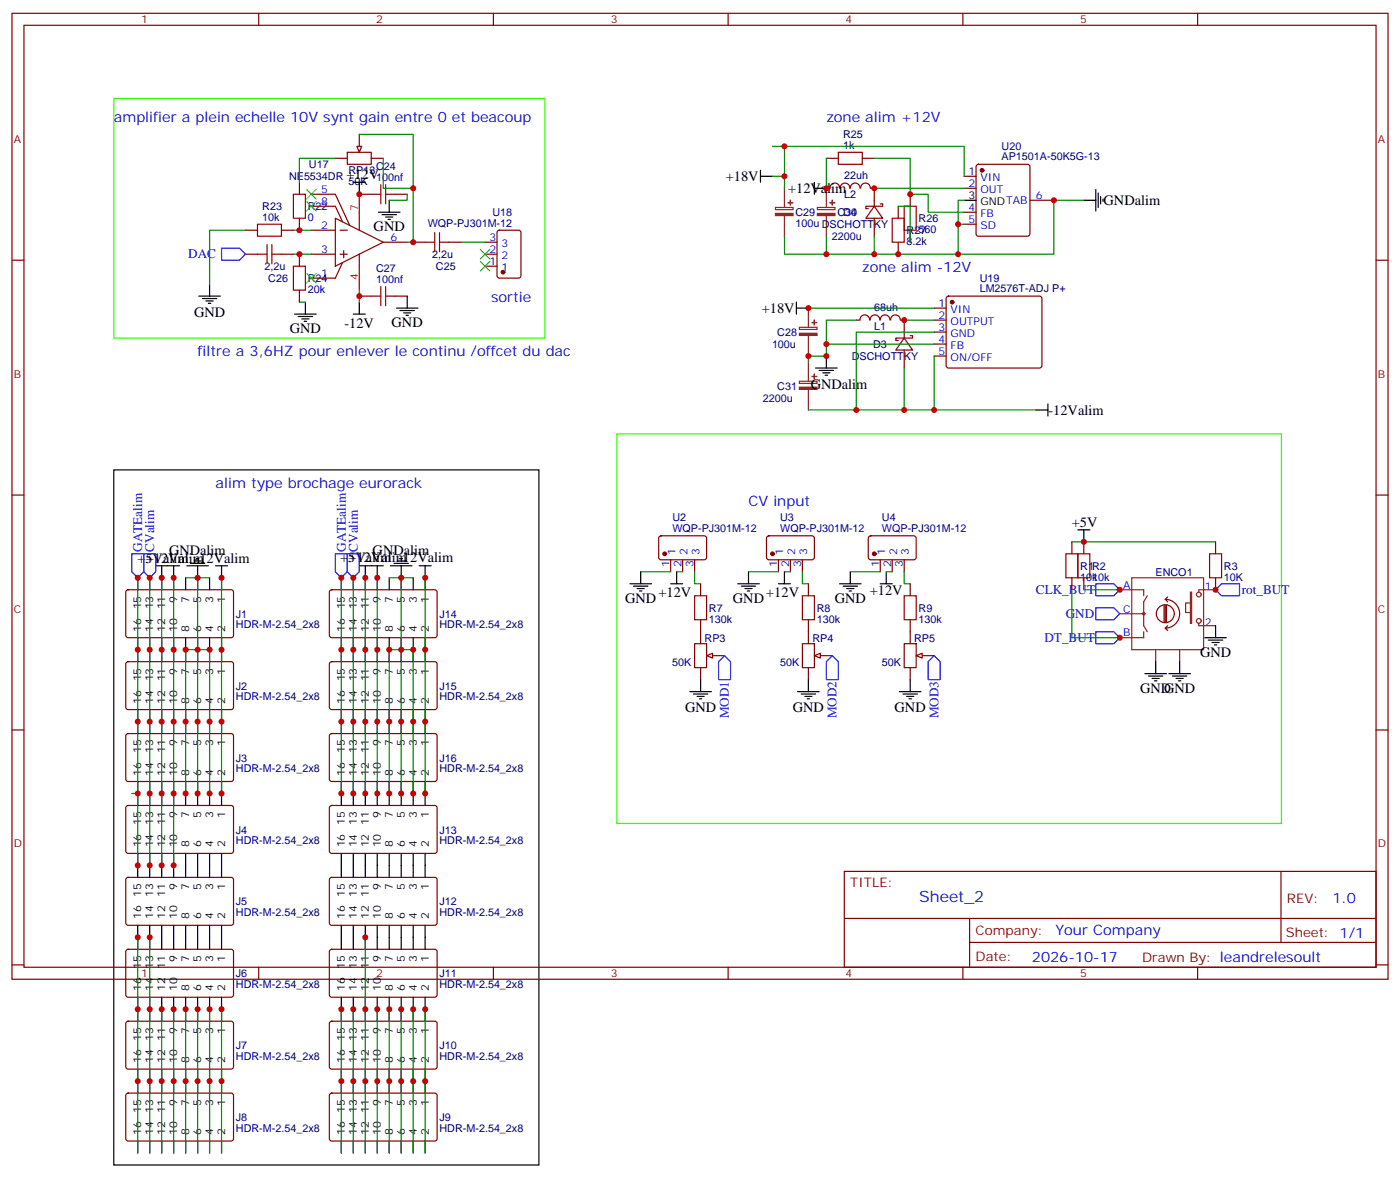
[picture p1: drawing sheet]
<svg xmlns="http://www.w3.org/2000/svg" width="412mm" height="346mm" viewBox="0 0 412 346" stroke-linecap="round" stroke-linejoin="round" font-family="sans-serif">
<defs><g id="words">
<text font-size="4.6" fill="#00f" x="270.8" y="265.5">Sheet_2</text>
<g font-size="4.2" fill="#00f">
<text x="33.5" y="36">amplifier a plein echelle 10V synt gain entre 0 et beacoup</text>
<text x="243.4" y="36">zone alim +12V</text>
<text x="254" y="80.1">zone alim -12V</text>
<text x="144.6" y="88.9">sortie</text>
<text x="58.2" y="104.8">filtre a 3,6HZ pour enlever le continu /offcet du dac</text>
<text x="63.5" y="143.6">alim type brochage eurorack</text>
<text x="220.5" y="148.9">CV input</text>
<text x="392.5" y="265.8">1.0</text>
<text x="310.9" y="275.3">Your Company</text>
<text x="304" y="283.1">2026-10-17</text>
</g>
<g font-size="4.2">
<text x="102" y="52.6">+12V</text>
<text x="213.8" y="53.3">+18V</text>
<text x="232.1" y="56.8">+12Valim</text>
<text x="325.1" y="60.4">GNDalim</text>
<text x="110.1" y="68.1">GND</text>
<text x="57.1" y="93.2">GND</text>
<text x="224.4" y="92.1">+18V</text>
<text x="85.4" y="98.1">GND</text>
<text x="101.4" y="96.4">-12V</text>
<text x="115.4" y="96.3">GND</text>
<text x="238.8" y="114.4">GNDalim</text>
<text x="308.9" y="122.1">-12Valim</text>
<text x="315.7" y="155.3">+5V</text>
<text x="40.5" y="165.6">+5Valim -12Valim</text>
<text x="42.9" y="165.6">+12Valim</text>
<text x="49.8" y="163.5">GNDalim</text>
<text x="100.2" y="165.4">+5Valim -12Valim</text>
<text x="102.7" y="165.4">+12Valim</text>
<text x="109.8" y="163.2">GNDalim</text>
<text x="184.1" y="177.5">GND</text>
<text x="194" y="175.8">+12V</text>
<text x="215.9" y="177.5">GND</text>
<text x="225.7" y="175.8">+12V</text>
<text x="245.9" y="177.5">GND</text>
<text x="256.2" y="175">+12V</text>
<text x="353.5" y="193.4">GND</text>
<text x="335.8" y="203.9">GND</text>
<text x="342.9" y="203.9">GND</text>
<text x="201.8" y="209.7">GND</text>
<text x="233.5" y="209.7">GND</text>
<text x="263.5" y="209.7">GND</text>
</g>
<g font-size="3.9" fill="#00f">
<text x="55.4" y="75.9">DAC</text>
<text x="41.9" y="162.4" transform="rotate(-90 41.9 162.4)">GATEalim</text>
<text x="45.4" y="162.4" transform="rotate(-90 45.4 162.4)">CValim</text>
<text x="101.9" y="162.4" transform="rotate(-90 101.9 162.4)">GATEalim</text>
<text x="105.4" y="162.4" transform="rotate(-90 105.4 162.4)">CValim</text>
<text x="305.2" y="174.9">CLK_BUT</text>
<text x="365.8" y="174.8">rot_BUT</text>
<text x="313.9" y="181.9">GND</text>
<text x="307.7" y="189">DT_BUT</text>
<text x="214.7" y="211.4" transform="rotate(-90 214.7 211.4)">MOD1</text>
<text x="246.4" y="211.4" transform="rotate(-90 246.4 211.4)">MOD2</text>
<text x="276.4" y="211.4" transform="rotate(-90 276.4 211.4)">MOD3</text>
</g>
<g font-size="3.9" fill="#800">
<text x="250.5" y="261.1">TITLE:</text>
<text x="379.1" y="265.8">REV:</text>
<text x="287.4" y="275.3">Company:</text>
<text x="378.7" y="275.9">Sheet: 1/1</text>
<text x="287.4" y="283">Date:</text>
<text x="336.4" y="283.1">Drawn By: leandrelesoult</text>
</g>
<g font-size="3.2" fill="#800">
<text x="41.6" y="6.9">1</text>
<text x="110.8" y="6.9">2</text>
<text x="179.9" y="6.9">3</text>
<text x="249.1" y="6.9">4</text>
<text x="318.2" y="6.9">5</text>
<text x="4.1" y="42">A</text>
<text x="405.9" y="42">A</text>
<text x="4.1" y="111.2">B</text>
<text x="405.9" y="111.2">B</text>
<text x="4.1" y="180.3">C</text>
<text x="405.9" y="180.3">C</text>
<text x="4.1" y="249.4">D</text>
<text x="405.9" y="249.4">D</text>
<text x="41.6" y="287.7">1</text>
<text x="110.8" y="287.7">2</text>
<text x="179.9" y="287.7">3</text>
<text x="249.1" y="287.7">4</text>
<text x="318.2" y="287.7">5</text>
</g>
<g font-size="3.2" fill="#000080">
<text x="248.4" y="40.6">R25</text>
<text x="248.4" y="43.8">1k</text>
<text x="295" y="47.1">AP1501A-50K5G-13</text>
<text x="295" y="44.1">U20</text>
<text x="85.1" y="53.1">NE5534DR</text>
<text x="91" y="49.5">U17</text>
<text x="102.6" y="51.3">RP13</text>
<text x="110.8" y="53.3">100nf</text>
<text x="110.8" y="50.1">C24</text>
<text x="248.6" y="52.8">22uh</text>
<text x="102.6" y="54.5">50K</text>
<text x="248.6" y="58.3">L2</text>
<text x="77.3" y="64.9">10k</text>
<text x="77.3" y="61.7">R23</text>
<text x="90.7" y="65">0</text>
<text x="90.7" y="61.9">R22</text>
<text x="145.1" y="63.6">U18</text>
<text x="234.3" y="63.6">C29</text>
<text x="246.7" y="63.6">C30</text>
<text x="248.4" y="63.6">D4</text>
<text x="270.6" y="65.4">R26</text>
<text x="126" y="66.7">WQP-PJ301M-12</text>
<text x="234.3" y="66.8">100u DSCHOTTKY</text>
<text x="245" y="70.7">2200u</text>
<text x="267.1" y="68.9">R27</text>
<text x="270.6" y="68.6">560</text>
<text x="127.3" y="76">2,2u</text>
<text x="267.1" y="72.1">8.2k</text>
<text x="77.9" y="79.5">2,2u</text>
<text x="79" y="83">C26</text>
<text x="90.7" y="83">R24</text>
<text x="110.8" y="83.3">100nf</text>
<text x="110.8" y="80.1">C27</text>
<text x="128.4" y="79.5">C25</text>
<text x="288.6" y="83">U19</text>
<text x="90.7" y="86.2">20k</text>
<text x="288.6" y="86.1">LM2576T-ADJ P+</text>
<text x="257.5" y="91.6">68uh</text>
<text x="229" y="98.9">C28</text>
<text x="257.5" y="97.1">L1</text>
<text x="227.4" y="102.4">100u</text>
<text x="250.9" y="106">DSCHOTTKY</text>
<text x="257.2" y="102.4">D3</text>
<text x="224.7" y="118.3">2200u</text>
<text x="229" y="114.8">C31</text>
<text x="198.1" y="153.5">U2</text>
<text x="229.8" y="153.5">U3</text>
<text x="259.8" y="153.5">U4</text>
<text x="198.1" y="156.7">WQP-PJ301M-12</text>
<text x="229.8" y="156.7">WQP-PJ301M-12</text>
<text x="259.8" y="156.7">WQP-PJ301M-12</text>
<text x="318.2" y="167.7">R1R2</text>
<text x="360.5" y="167.7">R3</text>
<text x="318.2" y="170.9">10k</text>
<text x="321.7" y="170.9">10k</text>
<text x="340.4" y="169.4">ENCO1</text>
<text x="360.5" y="170.9">10K</text>
<text x="69.5" y="184.9">HDR-M-2.54_2x8</text>
<text x="69.5" y="181.9">J1</text>
<text x="129.5" y="184.9">HDR-M-2.54_2x8</text>
<text x="129.5" y="181.9">J14</text>
<text x="208.8" y="183.2">130k</text>
<text x="208.8" y="180">R7</text>
<text x="240.6" y="183.2">130k</text>
<text x="240.6" y="180">R8</text>
<text x="270.6" y="183.2">130k</text>
<text x="270.6" y="180">R9</text>
<text x="207.5" y="188.8">RP3</text>
<text x="239.3" y="188.8">RP4</text>
<text x="269.3" y="188.8">RP5</text>
<text x="198" y="196">50K</text>
<text x="229.8" y="196">50K</text>
<text x="259.8" y="196">50K</text>
<text x="69.5" y="203">J2</text>
<text x="129.5" y="203">J15</text>
<text x="69.5" y="206.1">HDR-M-2.54_2x8</text>
<text x="129.5" y="206.1">HDR-M-2.54_2x8</text>
<text x="69.5" y="227.3">HDR-M-2.54_2x8</text>
<text x="69.5" y="224.2">J3</text>
<text x="129.5" y="227.3">HDR-M-2.54_2x8</text>
<text x="129.5" y="224.2">J16</text>
<text x="69.5" y="245.4">J4</text>
<text x="129.5" y="245.4">J13</text>
<text x="69.5" y="248.4">HDR-M-2.54_2x8</text>
<text x="129.5" y="248.4">HDR-M-2.54_2x8</text>
<text x="69.5" y="269.6">HDR-M-2.54_2x8</text>
<text x="69.5" y="266.5">J5</text>
<text x="129.5" y="269.6">HDR-M-2.54_2x8</text>
<text x="129.5" y="266.5">J12</text>
<text x="69.5" y="287.7">J6</text>
<text x="129.5" y="287.7">J11</text>
<text x="69.5" y="290.8">HDR-M-2.54_2x8</text>
<text x="129.5" y="290.8">HDR-M-2.54_2x8</text>
<text x="69.5" y="311.9">HDR-M-2.54_2x8</text>
<text x="69.5" y="308.9">J7</text>
<text x="129.5" y="311.9">HDR-M-2.54_2x8</text>
<text x="129.5" y="308.9">J10</text>
<text x="69.5" y="333.1">HDR-M-2.54_2x8</text>
<text x="69.5" y="330">J8</text>
<text x="129.5" y="333.1">HDR-M-2.54_2x8</text>
<text x="129.5" y="330">J9</text>
</g>
<g font-size="3.2" fill="#00f">
<text x="285.3" y="51.5">1</text>
<text x="288.8" y="53.3">VIN</text>
<text x="94.6" y="56.8">5</text>
<text x="285.3" y="55.1">2</text>
<text x="288.8" y="56.8">OUT</text>
<text x="305.2" y="58.6">6</text>
<text x="94.6" y="60.4">8</text>
<text x="285.3" y="62.1">4</text>
<text x="285.3" y="65.7">5</text>
<text x="288.8" y="63.9">FB</text>
<text x="94.6" y="67.4">2</text>
<text x="115" y="70.9">6</text>
<text x="144.2" y="70.9">3</text>
<text x="288.8" y="67.4">SD</text>
<text x="94.6" y="74.5">3</text>
<text x="144.2" y="78">1</text>
<text x="144.2" y="74.5">2</text>
<text x="147.7" y="76.2">2</text>
<text x="147.7" y="72.7">3</text>
<text x="94.6" y="81.5">1</text>
<text x="147.7" y="79.8">1</text>
<text x="276.5" y="93.9">2</text>
<text x="276.5" y="90.3">1</text>
<text x="280" y="95.6">OUTPUT</text>
<text x="280" y="92.1">VIN</text>
<text x="276.5" y="100.9">4</text>
<text x="276.5" y="97.4">3</text>
<text x="280" y="99.2">GND</text>
<text x="276.5" y="104.5">5</text>
<text x="280" y="106.2">ON/OFF</text>
<text x="280" y="102.7">FB</text>
<text x="197.2" y="167" transform="rotate(-90 197.2 167)">1</text>
<text x="199" y="163.5" transform="rotate(-90 199 163.5)">1</text>
<text x="200.7" y="167" transform="rotate(-90 200.7 167)">2</text>
<text x="202.5" y="163.5" transform="rotate(-90 202.5 163.5)">2</text>
<text x="204.3" y="167" transform="rotate(-90 204.3 167)">3</text>
<text x="206" y="163.5" transform="rotate(-90 206 163.5)">3</text>
<text x="229" y="167" transform="rotate(-90 229 167)">1</text>
<text x="230.7" y="163.5" transform="rotate(-90 230.7 163.5)">1</text>
<text x="232.5" y="167" transform="rotate(-90 232.5 167)">2</text>
<text x="234.2" y="163.5" transform="rotate(-90 234.2 163.5)">2</text>
<text x="236" y="167" transform="rotate(-90 236 167)">3</text>
<text x="237.8" y="163.5" transform="rotate(-90 237.8 163.5)">3</text>
<text x="258.9" y="167" transform="rotate(-90 258.9 167)">1</text>
<text x="260.7" y="163.5" transform="rotate(-90 260.7 163.5)">1</text>
<text x="262.5" y="167" transform="rotate(-90 262.5 167)">2</text>
<text x="264.2" y="163.5" transform="rotate(-90 264.2 163.5)">2</text>
<text x="266" y="167" transform="rotate(-90 266 167)">3</text>
<text x="267.8" y="163.5" transform="rotate(-90 267.8 163.5)">3</text>
<text x="330.9" y="173.2">A</text>
<text x="354.9" y="173.6">1</text>
<text x="330.8" y="180.3">C</text>
<text x="354.9" y="184.2">2</text>
<text x="330.8" y="187.4">B</text>
</g>
<g font-size="3.2">
<text x="285.3" y="58.6">3</text>
<text x="288.8" y="60.4">GNDTAB</text>
<text x="41.6" y="179.4" transform="rotate(-90 41.6 179.4)">15</text>
<text x="45.2" y="179.4" transform="rotate(-90 45.2 179.4)">13</text>
<text x="48.7" y="179.4" transform="rotate(-90 48.7 179.4)">11</text>
<text x="52.2" y="177.4" transform="rotate(-90 52.2 177.4)">9</text>
<text x="55.7" y="177.4" transform="rotate(-90 55.7 177.4)">7</text>
<text x="59.3" y="177.4" transform="rotate(-90 59.3 177.4)">5</text>
<text x="62.8" y="177.4" transform="rotate(-90 62.8 177.4)">3</text>
<text x="66.3" y="177.4" transform="rotate(-90 66.3 177.4)">1</text>
<text x="101.6" y="179.4" transform="rotate(-90 101.6 179.4)">15</text>
<text x="105.1" y="179.4" transform="rotate(-90 105.1 179.4)">13</text>
<text x="108.7" y="179.4" transform="rotate(-90 108.7 179.4)">11</text>
<text x="112.2" y="177.4" transform="rotate(-90 112.2 177.4)">9</text>
<text x="115.7" y="177.4" transform="rotate(-90 115.7 177.4)">7</text>
<text x="119.2" y="177.4" transform="rotate(-90 119.2 177.4)">5</text>
<text x="122.8" y="177.4" transform="rotate(-90 122.8 177.4)">3</text>
<text x="126.3" y="177.4" transform="rotate(-90 126.3 177.4)">1</text>
<text x="41.6" y="185.9" transform="rotate(-90 41.6 185.9)">16</text>
<text x="45.2" y="185.9" transform="rotate(-90 45.2 185.9)">14</text>
<text x="48.7" y="185.9" transform="rotate(-90 48.7 185.9)">12</text>
<text x="52.2" y="185.9" transform="rotate(-90 52.2 185.9)">10</text>
<text x="55.7" y="185.9" transform="rotate(-90 55.7 185.9)">8</text>
<text x="59.3" y="185.9" transform="rotate(-90 59.3 185.9)">6</text>
<text x="62.8" y="185.9" transform="rotate(-90 62.8 185.9)">4</text>
<text x="66.3" y="185.9" transform="rotate(-90 66.3 185.9)">2</text>
<text x="101.6" y="185.9" transform="rotate(-90 101.6 185.9)">16</text>
<text x="105.1" y="185.9" transform="rotate(-90 105.1 185.9)">14</text>
<text x="108.7" y="185.9" transform="rotate(-90 108.7 185.9)">12</text>
<text x="112.2" y="185.9" transform="rotate(-90 112.2 185.9)">10</text>
<text x="115.7" y="185.9" transform="rotate(-90 115.7 185.9)">8</text>
<text x="119.2" y="185.9" transform="rotate(-90 119.2 185.9)">6</text>
<text x="122.8" y="185.9" transform="rotate(-90 122.8 185.9)">4</text>
<text x="126.3" y="185.9" transform="rotate(-90 126.3 185.9)">2</text>
<text x="41.6" y="200.6" transform="rotate(-90 41.6 200.6)">15</text>
<text x="45.2" y="200.6" transform="rotate(-90 45.2 200.6)">13</text>
<text x="48.7" y="200.6" transform="rotate(-90 48.7 200.6)">11</text>
<text x="52.2" y="198.6" transform="rotate(-90 52.2 198.6)">9</text>
<text x="55.7" y="198.6" transform="rotate(-90 55.7 198.6)">7</text>
<text x="59.3" y="198.6" transform="rotate(-90 59.3 198.6)">5</text>
<text x="62.8" y="198.6" transform="rotate(-90 62.8 198.6)">3</text>
<text x="66.3" y="198.6" transform="rotate(-90 66.3 198.6)">1</text>
<text x="101.6" y="200.6" transform="rotate(-90 101.6 200.6)">15</text>
<text x="105.1" y="200.6" transform="rotate(-90 105.1 200.6)">13</text>
<text x="108.7" y="200.6" transform="rotate(-90 108.7 200.6)">11</text>
<text x="112.2" y="198.6" transform="rotate(-90 112.2 198.6)">9</text>
<text x="115.7" y="198.6" transform="rotate(-90 115.7 198.6)">7</text>
<text x="119.2" y="198.6" transform="rotate(-90 119.2 198.6)">5</text>
<text x="122.8" y="198.6" transform="rotate(-90 122.8 198.6)">3</text>
<text x="126.3" y="198.6" transform="rotate(-90 126.3 198.6)">1</text>
<text x="41.6" y="207.1" transform="rotate(-90 41.6 207.1)">16</text>
<text x="45.2" y="207.1" transform="rotate(-90 45.2 207.1)">14</text>
<text x="48.7" y="207.1" transform="rotate(-90 48.7 207.1)">12</text>
<text x="52.2" y="207.1" transform="rotate(-90 52.2 207.1)">10</text>
<text x="55.7" y="207.1" transform="rotate(-90 55.7 207.1)">8</text>
<text x="59.3" y="207.1" transform="rotate(-90 59.3 207.1)">6</text>
<text x="62.8" y="207.1" transform="rotate(-90 62.8 207.1)">4</text>
<text x="66.3" y="207.1" transform="rotate(-90 66.3 207.1)">2</text>
<text x="101.6" y="207.1" transform="rotate(-90 101.6 207.1)">16</text>
<text x="105.1" y="207.1" transform="rotate(-90 105.1 207.1)">14</text>
<text x="108.7" y="207.1" transform="rotate(-90 108.7 207.1)">12</text>
<text x="112.2" y="207.1" transform="rotate(-90 112.2 207.1)">10</text>
<text x="115.7" y="207.1" transform="rotate(-90 115.7 207.1)">8</text>
<text x="119.2" y="207.1" transform="rotate(-90 119.2 207.1)">6</text>
<text x="122.8" y="207.1" transform="rotate(-90 122.8 207.1)">4</text>
<text x="126.3" y="207.1" transform="rotate(-90 126.3 207.1)">2</text>
<text x="41.6" y="221.7" transform="rotate(-90 41.6 221.7)">15</text>
<text x="45.2" y="221.7" transform="rotate(-90 45.2 221.7)">13</text>
<text x="48.7" y="221.7" transform="rotate(-90 48.7 221.7)">11</text>
<text x="52.2" y="219.7" transform="rotate(-90 52.2 219.7)">9</text>
<text x="55.7" y="219.7" transform="rotate(-90 55.7 219.7)">7</text>
<text x="59.3" y="219.7" transform="rotate(-90 59.3 219.7)">5</text>
<text x="62.8" y="219.7" transform="rotate(-90 62.8 219.7)">3</text>
<text x="66.3" y="219.7" transform="rotate(-90 66.3 219.7)">1</text>
<text x="101.6" y="221.7" transform="rotate(-90 101.6 221.7)">15</text>
<text x="105.1" y="221.7" transform="rotate(-90 105.1 221.7)">13</text>
<text x="108.7" y="221.7" transform="rotate(-90 108.7 221.7)">11</text>
<text x="112.2" y="219.7" transform="rotate(-90 112.2 219.7)">9</text>
<text x="115.7" y="219.7" transform="rotate(-90 115.7 219.7)">7</text>
<text x="119.2" y="219.7" transform="rotate(-90 119.2 219.7)">5</text>
<text x="122.8" y="219.7" transform="rotate(-90 122.8 219.7)">3</text>
<text x="126.3" y="219.7" transform="rotate(-90 126.3 219.7)">1</text>
<text x="41.6" y="228.3" transform="rotate(-90 41.6 228.3)">16</text>
<text x="45.2" y="228.3" transform="rotate(-90 45.2 228.3)">14</text>
<text x="48.7" y="228.3" transform="rotate(-90 48.7 228.3)">12</text>
<text x="52.2" y="228.3" transform="rotate(-90 52.2 228.3)">10</text>
<text x="55.7" y="228.3" transform="rotate(-90 55.7 228.3)">8</text>
<text x="59.3" y="228.3" transform="rotate(-90 59.3 228.3)">6</text>
<text x="62.8" y="228.3" transform="rotate(-90 62.8 228.3)">4</text>
<text x="66.3" y="228.3" transform="rotate(-90 66.3 228.3)">2</text>
<text x="101.6" y="228.3" transform="rotate(-90 101.6 228.3)">16</text>
<text x="105.1" y="228.3" transform="rotate(-90 105.1 228.3)">14</text>
<text x="108.7" y="228.3" transform="rotate(-90 108.7 228.3)">12</text>
<text x="112.2" y="228.3" transform="rotate(-90 112.2 228.3)">10</text>
<text x="115.7" y="228.3" transform="rotate(-90 115.7 228.3)">8</text>
<text x="119.2" y="228.3" transform="rotate(-90 119.2 228.3)">6</text>
<text x="122.8" y="228.3" transform="rotate(-90 122.8 228.3)">4</text>
<text x="126.3" y="228.3" transform="rotate(-90 126.3 228.3)">2</text>
<text x="41.6" y="242.9" transform="rotate(-90 41.6 242.9)">15</text>
<text x="45.2" y="242.9" transform="rotate(-90 45.2 242.9)">13</text>
<text x="48.7" y="242.9" transform="rotate(-90 48.7 242.9)">11</text>
<text x="52.2" y="240.9" transform="rotate(-90 52.2 240.9)">9</text>
<text x="55.7" y="240.9" transform="rotate(-90 55.7 240.9)">7</text>
<text x="59.3" y="240.9" transform="rotate(-90 59.3 240.9)">5</text>
<text x="62.8" y="240.9" transform="rotate(-90 62.8 240.9)">3</text>
<text x="66.3" y="240.9" transform="rotate(-90 66.3 240.9)">1</text>
<text x="101.6" y="242.9" transform="rotate(-90 101.6 242.9)">15</text>
<text x="105.1" y="242.9" transform="rotate(-90 105.1 242.9)">13</text>
<text x="108.7" y="242.9" transform="rotate(-90 108.7 242.9)">11</text>
<text x="112.2" y="240.9" transform="rotate(-90 112.2 240.9)">9</text>
<text x="115.7" y="240.9" transform="rotate(-90 115.7 240.9)">7</text>
<text x="119.2" y="240.9" transform="rotate(-90 119.2 240.9)">5</text>
<text x="122.8" y="240.9" transform="rotate(-90 122.8 240.9)">3</text>
<text x="126.3" y="240.9" transform="rotate(-90 126.3 240.9)">1</text>
<text x="41.6" y="249.4" transform="rotate(-90 41.6 249.4)">16</text>
<text x="45.2" y="249.4" transform="rotate(-90 45.2 249.4)">14</text>
<text x="48.7" y="249.4" transform="rotate(-90 48.7 249.4)">12</text>
<text x="52.2" y="249.4" transform="rotate(-90 52.2 249.4)">10</text>
<text x="55.7" y="249.4" transform="rotate(-90 55.7 249.4)">8</text>
<text x="59.3" y="249.4" transform="rotate(-90 59.3 249.4)">6</text>
<text x="62.8" y="249.4" transform="rotate(-90 62.8 249.4)">4</text>
<text x="66.3" y="249.4" transform="rotate(-90 66.3 249.4)">2</text>
<text x="101.6" y="249.4" transform="rotate(-90 101.6 249.4)">16</text>
<text x="105.1" y="249.4" transform="rotate(-90 105.1 249.4)">14</text>
<text x="108.7" y="249.4" transform="rotate(-90 108.7 249.4)">12</text>
<text x="112.2" y="249.4" transform="rotate(-90 112.2 249.4)">10</text>
<text x="115.7" y="249.4" transform="rotate(-90 115.7 249.4)">8</text>
<text x="119.2" y="249.4" transform="rotate(-90 119.2 249.4)">6</text>
<text x="122.8" y="249.4" transform="rotate(-90 122.8 249.4)">4</text>
<text x="126.3" y="249.4" transform="rotate(-90 126.3 249.4)">2</text>
<text x="52.2" y="262.1" transform="rotate(-90 52.2 262.1)">9</text>
<text x="55.7" y="262.1" transform="rotate(-90 55.7 262.1)">7</text>
<text x="59.3" y="262.1" transform="rotate(-90 59.3 262.1)">5</text>
<text x="62.8" y="262.1" transform="rotate(-90 62.8 262.1)">3</text>
<text x="66.3" y="262.1" transform="rotate(-90 66.3 262.1)">1</text>
<text x="112.2" y="262.1" transform="rotate(-90 112.2 262.1)">9</text>
<text x="115.7" y="262.1" transform="rotate(-90 115.7 262.1)">7</text>
<text x="119.2" y="262.1" transform="rotate(-90 119.2 262.1)">5</text>
<text x="122.8" y="262.1" transform="rotate(-90 122.8 262.1)">3</text>
<text x="126.3" y="262.1" transform="rotate(-90 126.3 262.1)">1</text>
<text x="41.6" y="264.1" transform="rotate(-90 41.6 264.1)">15</text>
<text x="45.2" y="264.1" transform="rotate(-90 45.2 264.1)">13</text>
<text x="48.7" y="264.1" transform="rotate(-90 48.7 264.1)">11</text>
<text x="101.6" y="264.1" transform="rotate(-90 101.6 264.1)">15</text>
<text x="105.1" y="264.1" transform="rotate(-90 105.1 264.1)">13</text>
<text x="108.7" y="264.1" transform="rotate(-90 108.7 264.1)">11</text>
<text x="41.6" y="270.6" transform="rotate(-90 41.6 270.6)">16</text>
<text x="45.2" y="270.6" transform="rotate(-90 45.2 270.6)">14</text>
<text x="48.7" y="270.6" transform="rotate(-90 48.7 270.6)">12</text>
<text x="52.2" y="270.6" transform="rotate(-90 52.2 270.6)">10</text>
<text x="55.7" y="270.6" transform="rotate(-90 55.7 270.6)">8</text>
<text x="59.3" y="270.6" transform="rotate(-90 59.3 270.6)">6</text>
<text x="62.8" y="270.6" transform="rotate(-90 62.8 270.6)">4</text>
<text x="66.3" y="270.6" transform="rotate(-90 66.3 270.6)">2</text>
<text x="101.6" y="270.6" transform="rotate(-90 101.6 270.6)">16</text>
<text x="105.1" y="270.6" transform="rotate(-90 105.1 270.6)">14</text>
<text x="108.7" y="270.6" transform="rotate(-90 108.7 270.6)">12</text>
<text x="112.2" y="270.6" transform="rotate(-90 112.2 270.6)">10</text>
<text x="115.7" y="270.6" transform="rotate(-90 115.7 270.6)">8</text>
<text x="119.2" y="270.6" transform="rotate(-90 119.2 270.6)">6</text>
<text x="122.8" y="270.6" transform="rotate(-90 122.8 270.6)">4</text>
<text x="126.3" y="270.6" transform="rotate(-90 126.3 270.6)">2</text>
<text x="41.6" y="285.2" transform="rotate(-90 41.6 285.2)">15</text>
<text x="45.2" y="285.2" transform="rotate(-90 45.2 285.2)">13</text>
<text x="48.7" y="285.2" transform="rotate(-90 48.7 285.2)">11</text>
<text x="52.2" y="283.2" transform="rotate(-90 52.2 283.2)">9</text>
<text x="55.7" y="283.2" transform="rotate(-90 55.7 283.2)">7</text>
<text x="59.3" y="283.2" transform="rotate(-90 59.3 283.2)">5</text>
<text x="62.8" y="283.2" transform="rotate(-90 62.8 283.2)">3</text>
<text x="66.3" y="283.2" transform="rotate(-90 66.3 283.2)">1</text>
<text x="101.6" y="285.2" transform="rotate(-90 101.6 285.2)">15</text>
<text x="105.1" y="285.2" transform="rotate(-90 105.1 285.2)">13</text>
<text x="108.7" y="285.2" transform="rotate(-90 108.7 285.2)">11</text>
<text x="112.2" y="283.2" transform="rotate(-90 112.2 283.2)">9</text>
<text x="115.7" y="283.2" transform="rotate(-90 115.7 283.2)">7</text>
<text x="119.2" y="283.2" transform="rotate(-90 119.2 283.2)">5</text>
<text x="122.8" y="283.2" transform="rotate(-90 122.8 283.2)">3</text>
<text x="126.3" y="283.2" transform="rotate(-90 126.3 283.2)">1</text>
<text x="41.6" y="291.8" transform="rotate(-90 41.6 291.8)">16</text>
<text x="45.2" y="291.8" transform="rotate(-90 45.2 291.8)">14</text>
<text x="48.7" y="291.8" transform="rotate(-90 48.7 291.8)">12</text>
<text x="52.2" y="291.8" transform="rotate(-90 52.2 291.8)">10</text>
<text x="55.7" y="291.8" transform="rotate(-90 55.7 291.8)">8</text>
<text x="59.3" y="291.8" transform="rotate(-90 59.3 291.8)">6</text>
<text x="62.8" y="291.8" transform="rotate(-90 62.8 291.8)">4</text>
<text x="66.3" y="291.8" transform="rotate(-90 66.3 291.8)">2</text>
<text x="101.6" y="291.8" transform="rotate(-90 101.6 291.8)">16</text>
<text x="105.1" y="291.8" transform="rotate(-90 105.1 291.8)">14</text>
<text x="108.7" y="291.8" transform="rotate(-90 108.7 291.8)">12</text>
<text x="112.2" y="291.8" transform="rotate(-90 112.2 291.8)">10</text>
<text x="115.7" y="291.8" transform="rotate(-90 115.7 291.8)">8</text>
<text x="119.2" y="291.8" transform="rotate(-90 119.2 291.8)">6</text>
<text x="122.8" y="291.8" transform="rotate(-90 122.8 291.8)">4</text>
<text x="126.3" y="291.8" transform="rotate(-90 126.3 291.8)">2</text>
<text x="52.2" y="304.4" transform="rotate(-90 52.2 304.4)">9</text>
<text x="55.7" y="304.4" transform="rotate(-90 55.7 304.4)">7</text>
<text x="59.3" y="304.4" transform="rotate(-90 59.3 304.4)">5</text>
<text x="62.8" y="304.4" transform="rotate(-90 62.8 304.4)">3</text>
<text x="66.3" y="304.4" transform="rotate(-90 66.3 304.4)">1</text>
<text x="112.2" y="304.4" transform="rotate(-90 112.2 304.4)">9</text>
<text x="115.7" y="304.4" transform="rotate(-90 115.7 304.4)">7</text>
<text x="119.2" y="304.4" transform="rotate(-90 119.2 304.4)">5</text>
<text x="122.8" y="304.4" transform="rotate(-90 122.8 304.4)">3</text>
<text x="126.3" y="304.4" transform="rotate(-90 126.3 304.4)">1</text>
<text x="41.6" y="306.4" transform="rotate(-90 41.6 306.4)">15</text>
<text x="45.2" y="306.4" transform="rotate(-90 45.2 306.4)">13</text>
<text x="48.7" y="306.4" transform="rotate(-90 48.7 306.4)">11</text>
<text x="101.6" y="306.4" transform="rotate(-90 101.6 306.4)">15</text>
<text x="105.1" y="306.4" transform="rotate(-90 105.1 306.4)">13</text>
<text x="108.7" y="306.4" transform="rotate(-90 108.7 306.4)">11</text>
<text x="41.6" y="312.9" transform="rotate(-90 41.6 312.9)">16</text>
<text x="45.2" y="312.9" transform="rotate(-90 45.2 312.9)">14</text>
<text x="48.7" y="312.9" transform="rotate(-90 48.7 312.9)">12</text>
<text x="52.2" y="312.9" transform="rotate(-90 52.2 312.9)">10</text>
<text x="55.7" y="312.9" transform="rotate(-90 55.7 312.9)">8</text>
<text x="59.3" y="312.9" transform="rotate(-90 59.3 312.9)">6</text>
<text x="62.8" y="312.9" transform="rotate(-90 62.8 312.9)">4</text>
<text x="66.3" y="312.9" transform="rotate(-90 66.3 312.9)">2</text>
<text x="101.6" y="312.9" transform="rotate(-90 101.6 312.9)">16</text>
<text x="105.1" y="312.9" transform="rotate(-90 105.1 312.9)">14</text>
<text x="108.7" y="312.9" transform="rotate(-90 108.7 312.9)">12</text>
<text x="112.2" y="312.9" transform="rotate(-90 112.2 312.9)">10</text>
<text x="115.7" y="312.9" transform="rotate(-90 115.7 312.9)">8</text>
<text x="119.2" y="312.9" transform="rotate(-90 119.2 312.9)">6</text>
<text x="122.8" y="312.9" transform="rotate(-90 122.8 312.9)">4</text>
<text x="126.3" y="312.9" transform="rotate(-90 126.3 312.9)">2</text>
<text x="41.6" y="327.6" transform="rotate(-90 41.6 327.6)">15</text>
<text x="45.2" y="327.6" transform="rotate(-90 45.2 327.6)">13</text>
<text x="48.7" y="327.6" transform="rotate(-90 48.7 327.6)">11</text>
<text x="52.2" y="325.6" transform="rotate(-90 52.2 325.6)">9</text>
<text x="55.7" y="325.6" transform="rotate(-90 55.7 325.6)">7</text>
<text x="59.3" y="325.6" transform="rotate(-90 59.3 325.6)">5</text>
<text x="62.8" y="325.6" transform="rotate(-90 62.8 325.6)">3</text>
<text x="66.3" y="325.6" transform="rotate(-90 66.3 325.6)">1</text>
<text x="101.6" y="327.6" transform="rotate(-90 101.6 327.6)">15</text>
<text x="105.1" y="327.6" transform="rotate(-90 105.1 327.6)">13</text>
<text x="108.7" y="327.6" transform="rotate(-90 108.7 327.6)">11</text>
<text x="112.2" y="325.6" transform="rotate(-90 112.2 325.6)">9</text>
<text x="115.7" y="325.6" transform="rotate(-90 115.7 325.6)">7</text>
<text x="119.2" y="325.6" transform="rotate(-90 119.2 325.6)">5</text>
<text x="122.8" y="325.6" transform="rotate(-90 122.8 325.6)">3</text>
<text x="126.3" y="325.6" transform="rotate(-90 126.3 325.6)">1</text>
<text x="41.6" y="334.1" transform="rotate(-90 41.6 334.1)">16</text>
<text x="45.2" y="334.1" transform="rotate(-90 45.2 334.1)">14</text>
<text x="48.7" y="334.1" transform="rotate(-90 48.7 334.1)">12</text>
<text x="52.2" y="334.1" transform="rotate(-90 52.2 334.1)">10</text>
<text x="55.7" y="334.1" transform="rotate(-90 55.7 334.1)">8</text>
<text x="59.3" y="334.1" transform="rotate(-90 59.3 334.1)">6</text>
<text x="62.8" y="334.1" transform="rotate(-90 62.8 334.1)">4</text>
<text x="66.3" y="334.1" transform="rotate(-90 66.3 334.1)">2</text>
<text x="101.6" y="334.1" transform="rotate(-90 101.6 334.1)">16</text>
<text x="105.1" y="334.1" transform="rotate(-90 105.1 334.1)">14</text>
<text x="108.7" y="334.1" transform="rotate(-90 108.7 334.1)">12</text>
<text x="112.2" y="334.1" transform="rotate(-90 112.2 334.1)">10</text>
<text x="115.7" y="334.1" transform="rotate(-90 115.7 334.1)">8</text>
<text x="119.2" y="334.1" transform="rotate(-90 119.2 334.1)">6</text>
<text x="122.8" y="334.1" transform="rotate(-90 122.8 334.1)">4</text>
<text x="126.3" y="334.1" transform="rotate(-90 126.3 334.1)">2</text>
</g>
<g font-size="3.2" fill="#f00">
<text x="105.5" y="62.1" transform="rotate(-90 105.5 62.1)">7</text>
<text x="105.5" y="82.5" transform="rotate(-90 105.5 82.5)">4</text>
</g>
</g></defs>
<path d="M33.5 29h127v70.5h-127zM181.7 127.7h195.8v114.7h-195.8z" fill="none" stroke="#3f0" stroke-width=".35"/>
<path d="M33.5 138.3h125.2v204.6h-125.2z" fill="none" stroke="#000" stroke-width=".35"/>
<g fill="none" stroke="#870000" stroke-width=".35">
<path d="M3.5 3.9h405.4v284.4h-405.4zM7.1 7.4h398.2v277.3h-398.2zM76.2 3.9v3.5M145.3 3.9v3.5M214.5 3.9v3.5M283.6 3.9v3.5M352.8 3.9v3.5M105.8 39.5v3.6M88.2 53.7v3.5M91.7 57.2h7.1l4.2 9.2M98.8 46.6h3.5M102.3 44.8h7.1v3.6h-7.1z"/>
<path d="M105.8 57.2h3.6M109.4 46.6h3.5M116.4 57.2h3.5M3.5 76.6h3.6M88.2 64.2v3.6M88.2 74.8v3.6M91.7 67.8h7.1M91.7 74.8h7.1M91.7 60.7h7.1l2.1 4.6M98.8 64.2l14.1 7.1-14.1 7.1zM100.2 67.8h2.1M100.2 74.8h2.1"/>
<path d="M100.9 77.3l-2.1 4.6h-7.1M101.2 73.8v2.1M105.8 64.2v3.6M105.8 74.8v3.6M112.9 71.3h7M121.7 71.3h3.5M132.3 71.3h3.5M405.3 76.6h3.6M88.2 85.4v3.5M105.8 87.2h3.6M116.4 87.2h3.5M3.5 145.7h3.6"/>
<path d="M405.3 145.7h3.6M3.5 214.9h3.6M405.3 214.9h3.6M248.7 256.5h156.6v28.2h-156.6zM377.3 256.5v20.9M248.7 270.4h156.5M285.6 277.4h119.6M285.6 270.4v14.1M3.5 284h3.6M76.2 284.7v3.6M145.3 284.7v3.6M214.5 284.7v3.6"/>
<path d="M283.6 284.7v3.6M352.8 284.7v3.6M405.3 284h3.6"/>
</g>
<g fill="none" stroke="#a10000" stroke-width=".35">
<path d="M86.4 57.2h3.6v7h-3.6zM109.4 57.2h2.8M112.2 54.4v5.6M113.6 57.2h2.8M113.6 54.4v5.6M86.4 78.4h3.6v7h-3.6zM125.2 71.3h2.9M128.1 68.5v5.6M129.5 71.3h2.8M129.5 68.5v5.6M109.4 87.2h2.8M112.2 84.3v5.7"/>
<path d="M113.6 84.3v5.7M113.6 87.2h2.8"/>
</g>
<path d="M105.8 57.2v7M105.8 78.4v7" fill="none" stroke="#f00" stroke-width=".35"/>
<path d="M105.1 43.1h1.4l-.7 1.7z" fill="#f0f0f0" stroke="#870000" stroke-width=".35"/>
<path d="M246.9 44.8h7.1v3.6h-7.1zM75.8 66h7.1v3.5h-7.1zM75.8 74.8h2.9M78.7 72v5.6M80.1 74.8h2.8M80.1 72v5.6M262.8 64.2h3.5v7.1h-3.5zM266.3 60.7h3.6v7.1h-3.6zM204.6 175.4h3.5v7h-3.5zM236.4 175.4h3.5v7h-3.5zM266.3 175.4h3.6v7h-3.6z" fill="none" stroke="#a10000" stroke-width=".35"/>
<g fill="none" stroke="#870000" stroke-width=".35">
<path d="M243.4 46.6h3.5M243.4 55.4h1.1M244.5 55.4a1.41 1.41 0 0 1 1.4-1.5 1.41 1.41 0 0 1 1.4 1.5M247.5 55.4a1.41 1.41 0 0 1 1.4-1.5 1.41 1.41 0 0 1 1.4 1.5M250.5 55.4a1.41 1.41 0 0 1 1.4-1.5 1.41 1.41 0 0 1 1.4 1.5M253.5 55.4a1.41 1.41 0 0 1 1.4-1.5 1.41 1.41 0 0 1 1.4 1.5M254 46.6h3.5M256.5 55.4h1v5.3M268.1 57.2v3.5M284 55.4h3.5M284 51.9h3.5M287.7 48.6l.5-.2h14.5l.5 .2 .2 .5v19.7l-.2 .5-.5 .2h-14.5l-.5-.2-.2-.5v-19.7z"/>
<path d="M303.4 58.9h7M72.3 74.8h3.5M72.3 67.8h3.5M82.9 74.8h3.5M82.9 67.8h3.5M142.9 74.8h3.5M142.9 78.4h3.5M142.9 71.3h3.5M146.6 68l.5-.2h5.7l.6 .4 .1 13-.5 .6-5.9 .1-.6-.5-.1-12.9zM257.5 60.7l2.5 3.5h-4.9zM257.5 64.2v5.3M259.3 60h.7v.7h-4.9v.7h.7"/>
<path d="M264.6 60.7v3.5M264.6 71.3v3.5M268.1 67.8v3.5M284 62.5h3.5M284 66h3.5M252.2 94.2h1.1M253.3 94.2a1.41 1.41 0 0 1 1.4-1.5 1.41 1.41 0 0 1 1.4 1.5M256.3 94.2a1.41 1.41 0 0 1 1.4-1.5 1.41 1.41 0 0 1 1.4 1.5M259.3 94.2a1.41 1.41 0 0 1 1.4-1.5 1.41 1.41 0 0 1 1.4 1.5M262.4 94.2a1.41 1.41 0 0 1 1.4-1.5 1.41 1.41 0 0 1 1.4 1.5M265.3 94.2h1v5.3M266.3 99.5l2.5 3.5h-4.9z"/>
<path d="M268.1 98.8h.7v.7h-4.9v.7h.7M275.2 94.2h3.5M275.2 97.8h3.5M275.2 90.7h3.5M278.9 87.4l.5-.2h26.8l.5 .2 .2 .5v20l-.7 .4h-27.1l-.4-.7v-19.7zM266.3 103v5.3M275.2 104.8h3.5M275.2 101.3h3.5M256 157.9l.5-.2 12.9 .1 .5 .6-.1 6-.6 .4-13-.1-.4-.6v-5.7zM37.3 173.8l.4-.2 30.7 .1 .4 .6-.1 13-.6 .4-30.6-.1-.5-.6v-12.7zM97.2 173.8l.5-.2 30.6 .1 .5 .6-.1 13-.6 .4-30.7-.1-.4-.6v-12.7zM206.4 171.8v3.6"/>
<path d="M238.1 171.8v3.6M259.3 164.8v3.5M262.8 164.8v3.5M266.3 164.8v3.5M268.1 171.8v3.6M37.3 195l.4-.2h30.7l.4 .7-.1 12.9-.6 .5-30.6-.1-.5-.6v-12.7zM97.2 195l.5-.2h30.6l.5 .7-.1 12.9-.6 .5-30.7-.1-.4-.6v-12.7zM206.4 182.4v3.5M238.1 182.4v3.5M266.3 189.5h3.6v7h-3.6zM268.1 182.4v7.1M268.1 196.5v3.6"/>
<path d="M271.6 193h3.6M37.3 216.1l.4-.2 30.7 .1 .4 .6-.1 13-.6 .4h-30.6l-.5-.7v-12.7zM97.2 216.1l.5-.2 30.6 .1 .5 .6-.1 13-.6 .4h-30.7l-.4-.7v-12.7zM37.3 237.3l.4-.2 30.7 .1 .4 .6-.1 13-.6 .4-30.6-.1-.5-.6v-12.7zM97.2 237.3l.5-.2 30.6 .1 .5 .6-.1 13-.6 .4-30.7-.1-.4-.6v-12.7zM37.3 258.5l.4-.2h30.7l.4 .7-.1 12.9-.6 .5-30.6-.1-.5-.6v-12.7zM97.2 258.5l.5-.2h30.6l.5 .7-.1 12.9-.6 .5-30.7-.1-.4-.6v-12.7zM37.3 279.6l.4-.2 30.7 .1 .4 .6-.1 13-.6 .4h-30.6l-.5-.7v-12.7zM97.2 279.6l.5-.2 30.6 .1 .5 .6-.1 13-.6 .4h-30.7l-.4-.7v-12.7zM37.3 300.8l.4-.2 30.7 .1 .4 .6-.1 13-.6 .4-30.6-.1-.5-.6v-12.7zM97.2 300.8l.5-.2 30.6 .1 .5 .6-.1 13-.6 .4-30.7-.1-.4-.6v-12.7zM37.3 322l.4-.2h30.7l.4 .7-.1 12.9-.6 .5-30.6-.1-.5-.6v-12.7z"/>
<path d="M97.2 322l.5-.2h30.6l.5 .7-.1 12.9-.6 .5-30.7-.1-.4-.6v-12.7z"/>
</g>
<g fill="#870000" stroke="#870000" stroke-width=".35">
<circle cx="148.2" cy="80.1" r=".53"/>
<circle cx="289.3" cy="50.1" r=".53"/>
<circle cx="280.5" cy="88.9" r=".53"/>
<circle cx="257.5" cy="163" r=".53"/>
</g>
<path d="M231.1 55.4v5.7M243.4 55.4v5.7M228.4 61.1h5.2v.6h-5.2zM231.1 63.5v6M240.8 61.1h5.2v.6h-5.2zM243.4 63.5v6M235.5 96.3h5.2v.7h-5.2zM238.1 90.7v5.6M238.1 98.8v6M235.5 112.2h5.2v.7h-5.2zM238.1 106.6v5.6M238.1 114.7v6" fill="none" stroke="#8c2424" stroke-width=".35"/>
<g fill="#8c2424" stroke="#8c2424" stroke-width=".35">
<path d="M240.8 62.8h5.2v.7h-5.2z"/>
<path d="M244.5 59.7h1.4z"/>
<path d="M245.1 58.9l.1 1.5z"/>
<path d="M228.4 62.8h5.2v.7h-5.2z"/>
<path d="M232.1 59.7h1.4z"/>
<path d="M232.8 58.9v1.5z"/>
<path d="M235.5 114h5.2v.6h-5.2z"/>
<path d="M239.2 110.8h1.4z"/>
<path d="M239.9 110.1v1.4z"/>
<path d="M235.5 98.1h5.2v.6h-5.2z"/>
<path d="M239.2 94.9l1.4 .1z"/>
<path d="M239.9 94.2v1.4z"/>
</g>
<g fill="none" stroke="#000" stroke-width=".35">
<path d="M284 58.9h3.5M40.6 170.1v3.5M44.1 170.1v3.5M47.6 170.1v3.5M51.2 170.1v3.5M54.7 170.1v3.5M58.2 170.1v3.5M61.7 170.1v3.5M65.3 170.1v3.5M100.5 170.1v3.5M104.1 170.1v3.5M107.6 170.1v3.5"/>
<path d="M111.1 170.1v3.5M114.7 170.1v3.5M118.2 170.1v3.5M121.7 170.1v3.5M125.2 170.1v3.5M40.6 187.7v7.1M44.1 187.7v7.1M47.6 187.7v7.1M51.2 187.7v7.1M54.7 187.7v7.1M58.2 187.7v7.1M61.7 187.7v7.1"/>
<path d="M65.3 187.7v7.1M100.5 187.7v7.1M104.1 187.7v7.1M107.6 187.7v7.1M111.1 187.7v7.1M114.7 187.7v7.1M118.2 187.7v7.1M121.7 187.7v7.1M125.2 187.7v7.1M40.6 208.9v7M44.1 208.9v7M47.6 208.9v7"/>
<path d="M51.2 208.9v7M54.7 208.9v7M58.2 208.9v7M61.7 208.9v7M65.3 208.9v7M100.5 208.9v7M104.1 208.9v7M107.6 208.9v7M111.1 208.9v7M114.7 208.9v7M118.2 208.9v7M121.7 208.9v7"/>
<path d="M125.2 208.9v7M40.6 230v7.1M44.1 230v7.1M47.6 230v7.1M51.2 230v7.1M54.7 230v7.1M58.2 230v7.1M61.7 230v7.1M65.3 230v7.1M100.5 230v7.1M104.1 230v7.1M107.6 230v7.1"/>
<path d="M111.1 230v7.1M114.7 230v7.1M118.2 230v7.1M121.7 230v7.1M125.2 230v7.1M40.6 251.2v7.1M44.1 251.2v7.1M47.6 251.2v7.1M51.2 251.2v7.1M54.7 251.2v7.1M58.2 251.2v7.1M61.7 251.2v7.1"/>
<path d="M65.3 251.2v7.1M100.5 251.2v7.1M104.1 251.2v7.1M107.6 251.2v7.1M111.1 251.2v7.1M114.7 251.2v7.1M118.2 251.2v7.1M121.7 251.2v7.1M125.2 251.2v7.1M40.6 272.4v7M44.1 272.4v7M47.6 272.4v7"/>
<path d="M51.2 272.4v7M54.7 272.4v7M58.2 272.4v7M61.7 272.4v7M65.3 272.4v7M100.5 272.4v7M104.1 272.4v7M107.6 272.4v7M111.1 272.4v7M114.7 272.4v7M118.2 272.4v7M121.7 272.4v7"/>
<path d="M125.2 272.4v7M40.6 293.5v7.1M44.1 293.5v7.1M47.6 293.5v7.1M51.2 293.5v7.1M54.7 293.5v7.1M58.2 293.5v7.1M61.7 293.5v7.1M65.3 293.5v7.1M100.5 293.5v7.1M104.1 293.5v7.1M107.6 293.5v7.1"/>
<path d="M111.1 293.5v7.1M114.7 293.5v7.1M118.2 293.5v7.1M121.7 293.5v7.1M125.2 293.5v7.1M40.6 314.7v7.1M44.1 314.7v7.1M47.6 314.7v7.1M51.2 314.7v7.1M54.7 314.7v7.1M58.2 314.7v7.1M61.7 314.7v7.1"/>
<path d="M65.3 314.7v7.1M100.5 314.7v7.1M104.1 314.7v7.1M107.6 314.7v7.1M111.1 314.7v7.1M114.7 314.7v7.1M118.2 314.7v7.1M121.7 314.7v7.1M125.2 314.7v7.1M40.6 335.9v3.5M44.1 335.9v3.5M47.6 335.9v3.5"/>
<path d="M51.2 335.9v3.5M54.7 335.9v3.5M58.2 335.9v3.5M61.7 335.9v3.5M65.3 335.9v3.5M100.5 335.9v3.5M104.1 335.9v3.5M107.6 335.9v3.5M111.1 335.9v3.5M114.7 335.9v3.5M118.2 335.9v3.5M121.7 335.9v3.5"/>
<path d="M125.2 335.9v3.5"/>
</g>
<path d="M269.9 193l1.7-.7v1.4z" fill="#f0f0f0" stroke="#870000" stroke-width=".35"/>
<path d="M226 157.9l.5-.2 13 .1 .4 .6-.1 6-.6 .4-13-.1-.4-.6v-5.7zM229.3 164.8v3.5M232.8 164.8v3.5M236.4 164.8v3.5M236.4 189.5h3.5v7h-3.5zM238.1 185.9v3.6M238.1 196.5v3.6M241.7 193h3.5" fill="none" stroke="#870000" stroke-width=".35"/>
<circle cx="227.5" cy="163" r=".53" fill="#870000" stroke="#870000" stroke-width=".35"/>
<path d="M239.9 193l1.8-.7v1.4z" fill="#f0f0f0" stroke="#870000" stroke-width=".35"/>
<path d="M204.6 189.5h3.5v7h-3.5zM206.4 185.9v3.6M206.4 196.5v3.6M209.9 193h3.5" fill="none" stroke="#870000" stroke-width=".35"/>
<path d="M208.1 193l1.8-.7v1.4z" fill="#f0f0f0" stroke="#870000" stroke-width=".35"/>
<path d="M194.3 157.9l.4-.2 13 .1 .4 .6v6l-.7 .4-12.9-.1-.5-.6v-5.7zM315.7 159.5v3.5M319.3 159.5v3.5M358.1 159.5v3.5M197.6 164.8v3.5M201.1 164.8v3.5M204.6 164.8v3.5M315.7 170.1v3.5M319.3 170.1v3.5M358.1 170.1v3.5" fill="none" stroke="#870000" stroke-width=".35"/>
<circle cx="195.8" cy="163" r=".53" fill="#870000" stroke="#870000" stroke-width=".35"/>
<path d="M314 163h3.5v7.1h-3.5zM317.5 163h3.5v7.1h-3.5zM356.3 163h3.5v7.1h-3.5z" fill="none" stroke="#a10000" stroke-width=".35"/>
<g fill="none" stroke="#8c2424" stroke-width=".35">
<path d="M329.8 173.6h7.1v1.8M333.4 170.1h21.1v21.1h-21.1zM338 175.4l-1.1 1.7v7.1l1.1 1.7M350.7 174.3h.3v9.2h-.3zM350.7 177.5h-1.5v2.8h1.5M358.1 173.6h-5v.7M329.8 180.7h7.1M336.9 185.9v1.8h-7.1M340.4 191.2v3.6M347.5 191.2v3.6M353.1 183.5v.7h5"/>
<circle cx="353.1" cy="175" r=".71"/>
<circle cx="336.9" cy="180.7" r=".35"/>
<circle cx="353.1" cy="182.8" r=".71"/>
</g>
<path d="M342.9 178.2v4.9M343.3 176.4a4.2 4.2 0 0 1 4.2 4.3 4.2 4.2 0 0 1-4.2 4.2M343.3 178.2v4.9M343.3 176.4l.7 .7M343.6 178.2v4.9M344 175.7l-.7 .7M343.3 184.9l.7 .7M344 184.2l-.7 .7M345.9 180.7a2.65 2.65 0 0 0-3.8-2.4 2.65 2.65 0 0 0-.6 4.4 2.65 2.65 0 0 0 4.3-1.3l.1-.6" fill="none" stroke="#850000" stroke-width=".35"/>
<g fill="none" stroke="#000" stroke-width=".35">
<path d="M104.1 53.7h3.5M105.8 53.7v3.5M114.7 58.9v3.6M224 51.9h3.5M224 50.1v3.6M239.9 55.4h3.5M239.9 53.7v3.5M319.3 58.9h3.5M322.8 55.8v6.3M323.5 56.8v4.3M324.2 57.9v2.1M324.9 58.6v.7"/>
<path d="M111.5 62.5h6.3M112.5 63.2h4.3M113.6 63.9h2.1M114.3 64.6h.7M58.6 87.2h6.3M59.6 87.9h4.3M60.7 88.6h2.1M61.4 89.3h.7M61.7 83.6v3.6M86.8 92.5h6.3M87.8 93.2h4.3M88.9 93.9h2.1"/>
<path d="M89.6 94.6h.7M90 88.9v3.6M104.1 92.5h3.5M105.8 88.9v3.6M116.8 90.7h6.3M117.8 91.4h4.3M118.9 92.1h2.1M119.6 92.8h.7M119.9 87.2v3.5M234.6 90.7h3.5M234.6 88.9v3.6M240.2 108.3h6.4"/>
<path d="M241.3 109h4.2M242.4 109.7h2.1M243.1 110.5h.7M243.4 104.8v3.5M308.7 118.9v3.5M305.2 120.7h3.5M317.5 156h3.5M319.3 156v3.5M45.9 166.5h7M47.6 166.5v3.6M51.2 166.5v3.6M55 166.5h6.4"/>
<path d="M56.1 165.8h4.2M57.1 165.1h2.2M57.9 164.4h.7M58.2 166.5v3.6M63.5 166.5h3.5M65.3 166.5v3.6M105.8 166.5h7.1M107.6 166.5v3.6M111.1 166.5v3.6M115 166.5h6.4M116.1 165.8h4.2M117.1 165.1h2.1"/>
<path d="M117.8 164.4h.7M118.2 166.5v3.6M123.5 166.5h3.5M125.2 166.5v3.6M185.6 171.8h6.3M186.6 172.5h4.3M187.7 173.2h2.1M188.4 174h.7M188.7 168.3v3.5M197.6 171.8h3.5M199.3 168.3v3.5M217.3 171.8h6.4"/>
<path d="M218.4 172.5h4.2M219.4 173.2h2.1M220.1 174h.7M220.5 168.3v3.5M229.3 171.8h3.5M231.1 168.3v3.5M247.3 171.8h6.3M248.4 172.5h4.2M249.4 173.2h2.1M250.1 174h.7M250.5 168.3v3.5M259.3 171.8h3.5"/>
<path d="M261.1 168.3v3.5M337.3 198.3h6.3M338.3 199h4.2M339.4 199.7h2.1M340.4 194.8v3.5M344.3 198.3h6.4M345.4 199h4.2M346.4 199.7h2.1M347.5 194.8v3.5M354.9 187.7h6.3M356 188.4h4.2M357 189.1h2.1"/>
<path d="M357.7 189.8h.7M358.1 184.2v3.5M203.2 203.6h6.3M204.3 204.3h4.2M205.3 205h2.1M206 205.7h.7M206.4 200.1v3.5M234.9 203.6h6.4M236 204.3h4.2M237.1 205h2.1M237.8 205.7h.7M238.1 200.1v3.5"/>
<path d="M264.9 203.6h6.4M266 204.3h4.2M267.1 205h2.1M267.8 205.7h.7M268.1 200.1v3.5M340.1 200.4h.7M347.1 200.4h.7"/>
</g>
<path d="M65.3 73.1h5.3l1.7 1.7-1.7 1.8h-5.3zM38.8 163h3.5v5.3l-1.7 1.8-1.8-1.8zM42.3 163h3.6v5.3l-1.8 1.8-1.8-1.8zM98.8 163h3.5v5.3l-1.8 1.8-1.7-1.8zM102.3 163h3.5v5.3l-1.7 1.8-1.8-1.8zM322.8 178.9h5.3l1.7 1.8-1.7 1.7h-5.3zM322.8 171.8h5.3l1.7 1.8-1.7 1.8h-5.3zM358.1 173.6l1.7-1.8h5.3v3.6h-5.3zM213.4 193l1.8 1.8v5.3h-3.5v-5.3zM245.2 193l1.7 1.8v5.3h-3.5v-5.3zM275.2 193l1.7 1.8v5.3h-3.5v-5.3zM322.8 185.9h5.3l1.7 1.8-1.7 1.8h-5.3z" fill="none" stroke="#00f" stroke-width=".35"/>
<g fill="none" stroke="#008700" stroke-width=".35">
<path d="M105.8 39.5h15.9v31.8h-1.8M98.8 46.6h-10.6v7.1M112.9 46.6v8.8h8.8M119.9 57.2v1.7h-5.2M227.5 51.9h3.6v3.5M227.5 43.1h56.5v8.8M231.1 43.1v8.8M243.4 46.6v8.8M257.5 46.6h10.6v10.6h5.3v5.3h10.6M257.5 55.4h26.5M284 58.9h-1.8v15.9h28.2v-15.9h8.9M72.3 67.8h-10.6v15.8"/>
<path d="M86.4 67.8h5.3M86.4 74.8h5.3M135.8 71.3h7.1M231.1 69.5v5.3h12.3M243.4 69.5v5.3h14.1M257.5 69.5v5.3h24.7M264.6 60.7h3.5v10.6M282.2 66h1.8M88.2 88.9h1.8M105.8 85.4v3.5M238.1 90.7h37.1M252.2 94.2h-8.8v7.1h31.8"/>
<path d="M266.3 94.2h8.9M275.2 97.8h-23v22.9h53M243.4 101.3v3.5h-5.3v1.8M266.3 108.3v12.4M275.2 104.8v15.9M238.1 120.7h14.1M315.7 159.5h42.4M40.6 170.1v84.6M44.1 170.1v84.6M47.6 170.1v84.6M51.2 170.1v84.6M54.7 170.1h7"/>
<path d="M58.2 170.1v63.5M65.3 170.1v63.5M100.5 170.1v63.5M104.1 170.1v63.5M107.6 170.1v63.5M111.1 170.1v63.5M114.7 170.1h7M118.2 170.1v63.5M125.2 170.1v63.5M188.7 168.3h8.9M199.3 168.3h1.8M204.6 168.3v3.5h1.8"/>
<path d="M220.5 168.3h8.8M231.1 168.3h1.7M236.4 168.3v3.5h1.7M250.5 168.3h8.8M261.1 168.3h1.7M266.3 168.3v3.5h1.8M315.7 173.6v14.1h14.1M319.3 173.6h10.5M38.8 233.6h1.8M54.7 233.6v-42.4h7v42.4M114.7 233.6v-42.4h7v42.4M40.6 275.9v63.5"/>
<path d="M44.1 275.9v63.5M107.6 275.9v63.5M47.6 297.1v42.3M51.2 297.1v42.3M54.7 297.1v42.3M58.2 297.1v42.3M61.7 297.1v42.3M65.3 297.1v42.3M100.5 297.1v42.3M104.1 297.1v42.3M111.1 297.1v42.3M114.7 297.1v42.3"/>
<path d="M118.2 297.1v42.3M121.7 297.1v42.3M125.2 297.1v42.3"/>
</g>
<g fill="#c00">
<circle cx="105.8" cy="57.2" r=".88"/>
<circle cx="105.8" cy="87.2" r=".88"/>
<circle cx="88.2" cy="67.8" r=".88"/>
<circle cx="88.2" cy="74.8" r=".88"/>
<circle cx="121.7" cy="55.4" r=".88"/>
<circle cx="121.7" cy="71.3" r=".88"/>
<circle cx="268.1" cy="57.2" r=".88"/>
<circle cx="264.6" cy="74.8" r=".88"/>
<circle cx="231.1" cy="51.9" r=".88"/>
<circle cx="231.1" cy="43.1" r=".88"/>
<circle cx="257.5" cy="55.4" r=".88"/>
<circle cx="243.4" cy="55.4" r=".88"/>
<circle cx="282.2" cy="66" r=".88"/>
<circle cx="243.4" cy="74.8" r=".88"/>
<circle cx="257.5" cy="74.8" r=".88"/>
<circle cx="282.2" cy="74.8" r=".88"/>
<circle cx="310.4" cy="58.9" r=".88"/>
<circle cx="252.2" cy="120.7" r=".88"/>
<circle cx="238.1" cy="104.8" r=".88"/>
<circle cx="243.4" cy="104.8" r=".88"/>
<circle cx="243.4" cy="101.3" r=".88"/>
<circle cx="266.3" cy="120.7" r=".88"/>
<circle cx="266.3" cy="94.2" r=".88"/>
<circle cx="275.2" cy="120.7" r=".88"/>
<circle cx="238.1" cy="90.7" r=".88"/>
<circle cx="44.1" cy="254.7" r=".88"/>
<circle cx="40.6" cy="254.7" r=".88"/>
<circle cx="47.6" cy="254.7" r=".88"/>
<circle cx="51.2" cy="254.7" r=".88"/>
<circle cx="54.7" cy="233.6" r=".88"/>
<circle cx="58.2" cy="233.6" r=".88"/>
<circle cx="61.7" cy="233.6" r=".88"/>
<circle cx="65.3" cy="233.6" r=".88"/>
<circle cx="125.2" cy="297.1" r=".88"/>
<circle cx="121.7" cy="297.1" r=".88"/>
<circle cx="118.2" cy="297.1" r=".88"/>
<circle cx="114.7" cy="297.1" r=".88"/>
<circle cx="107.6" cy="275.9" r=".88"/>
<circle cx="107.6" cy="297.1" r=".88"/>
<circle cx="111.1" cy="297.1" r=".88"/>
<circle cx="100.5" cy="297.1" r=".88"/>
<circle cx="104.1" cy="297.1" r=".88"/>
<circle cx="100.5" cy="233.6" r=".88"/>
<circle cx="104.1" cy="233.6" r=".88"/>
<circle cx="107.6" cy="233.6" r=".88"/>
<circle cx="111.1" cy="233.6" r=".88"/>
<circle cx="114.7" cy="233.6" r=".88"/>
<circle cx="118.2" cy="233.6" r=".88"/>
<circle cx="121.7" cy="233.6" r=".88"/>
<circle cx="125.2" cy="233.6" r=".88"/>
<circle cx="100.5" cy="212.4" r=".88"/>
<circle cx="104.1" cy="212.4" r=".88"/>
<circle cx="107.6" cy="212.4" r=".88"/>
<circle cx="111.1" cy="212.4" r=".88"/>
<circle cx="114.7" cy="212.4" r=".88"/>
<circle cx="118.2" cy="212.4" r=".88"/>
<circle cx="121.7" cy="212.4" r=".88"/>
<circle cx="125.2" cy="212.4" r=".88"/>
<circle cx="100.5" cy="191.2" r=".88"/>
<circle cx="100.5" cy="170.1" r=".88"/>
<circle cx="104.1" cy="191.2" r=".88"/>
<circle cx="104.1" cy="170.1" r=".88"/>
<circle cx="107.6" cy="191.2" r=".88"/>
<circle cx="107.6" cy="170.1" r=".88"/>
<circle cx="111.1" cy="191.2" r=".88"/>
<circle cx="111.1" cy="170.1" r=".88"/>
<circle cx="114.7" cy="191.2" r=".88"/>
<circle cx="121.7" cy="191.2" r=".88"/>
<circle cx="125.2" cy="191.2" r=".88"/>
<circle cx="125.2" cy="170.1" r=".88"/>
<circle cx="100.5" cy="318.2" r=".88"/>
<circle cx="104.1" cy="318.2" r=".88"/>
<circle cx="107.6" cy="318.2" r=".88"/>
<circle cx="111.1" cy="318.2" r=".88"/>
<circle cx="114.7" cy="318.2" r=".88"/>
<circle cx="118.2" cy="318.2" r=".88"/>
<circle cx="121.7" cy="318.2" r=".88"/>
<circle cx="125.2" cy="318.2" r=".88"/>
<circle cx="40.6" cy="318.2" r=".88"/>
<circle cx="44.1" cy="318.2" r=".88"/>
<circle cx="47.6" cy="318.2" r=".88"/>
<circle cx="47.6" cy="297.1" r=".88"/>
<circle cx="51.2" cy="318.2" r=".88"/>
<circle cx="51.2" cy="297.1" r=".88"/>
<circle cx="54.7" cy="318.2" r=".88"/>
<circle cx="54.7" cy="297.1" r=".88"/>
<circle cx="58.2" cy="318.2" r=".88"/>
<circle cx="58.2" cy="297.1" r=".88"/>
<circle cx="61.7" cy="318.2" r=".88"/>
<circle cx="61.7" cy="297.1" r=".88"/>
<circle cx="65.3" cy="318.2" r=".88"/>
<circle cx="65.3" cy="297.1" r=".88"/>
<circle cx="40.6" cy="297.1" r=".88"/>
<circle cx="40.6" cy="275.9" r=".88"/>
<circle cx="44.1" cy="297.1" r=".88"/>
<circle cx="44.1" cy="275.9" r=".88"/>
<circle cx="44.1" cy="233.6" r=".88"/>
<circle cx="47.6" cy="233.6" r=".88"/>
<circle cx="51.2" cy="233.6" r=".88"/>
<circle cx="40.6" cy="212.4" r=".88"/>
<circle cx="44.1" cy="212.4" r=".88"/>
<circle cx="47.6" cy="212.4" r=".88"/>
<circle cx="51.2" cy="212.4" r=".88"/>
<circle cx="54.7" cy="212.4" r=".88"/>
<circle cx="58.2" cy="212.4" r=".88"/>
<circle cx="61.7" cy="212.4" r=".88"/>
<circle cx="65.3" cy="212.4" r=".88"/>
<circle cx="40.6" cy="191.2" r=".88"/>
<circle cx="40.6" cy="170.1" r=".88"/>
<circle cx="44.1" cy="191.2" r=".88"/>
<circle cx="44.1" cy="170.1" r=".88"/>
<circle cx="47.6" cy="191.2" r=".88"/>
<circle cx="47.6" cy="170.1" r=".88"/>
<circle cx="51.2" cy="191.2" r=".88"/>
<circle cx="51.2" cy="170.1" r=".88"/>
<circle cx="54.7" cy="191.2" r=".88"/>
<circle cx="61.7" cy="191.2" r=".88"/>
<circle cx="65.3" cy="191.2" r=".88"/>
<circle cx="65.3" cy="170.1" r=".88"/>
<circle cx="40.6" cy="233.6" r=".88"/>
<circle cx="58.2" cy="170.1" r=".88"/>
<circle cx="58.2" cy="191.2" r=".88"/>
<circle cx="118.2" cy="170.1" r=".88"/>
<circle cx="118.2" cy="191.2" r=".88"/>
<circle cx="358.1" cy="173.6" r=".88"/>
<circle cx="319.3" cy="159.5" r=".88"/>
<circle cx="329.8" cy="173.6" r=".88"/>
<circle cx="329.8" cy="187.7" r=".88"/>
</g>
<path d="M90.3 55.8l2.8 2.8M90.3 59.3l2.8 2.8M93.1 55.8l-2.8 2.8M93.1 59.3l-2.8 2.8M141.5 76.9l2.8 2.9M141.5 73.4l2.8 2.8M144.3 76.9l-2.8 2.9M144.3 73.4l-2.8 2.8M90.3 80.5l2.8 2.8M93.1 80.5l-2.8 2.8" fill="none" stroke="#3c3" stroke-width=".35"/>
<use href="#words"/>
</svg>
